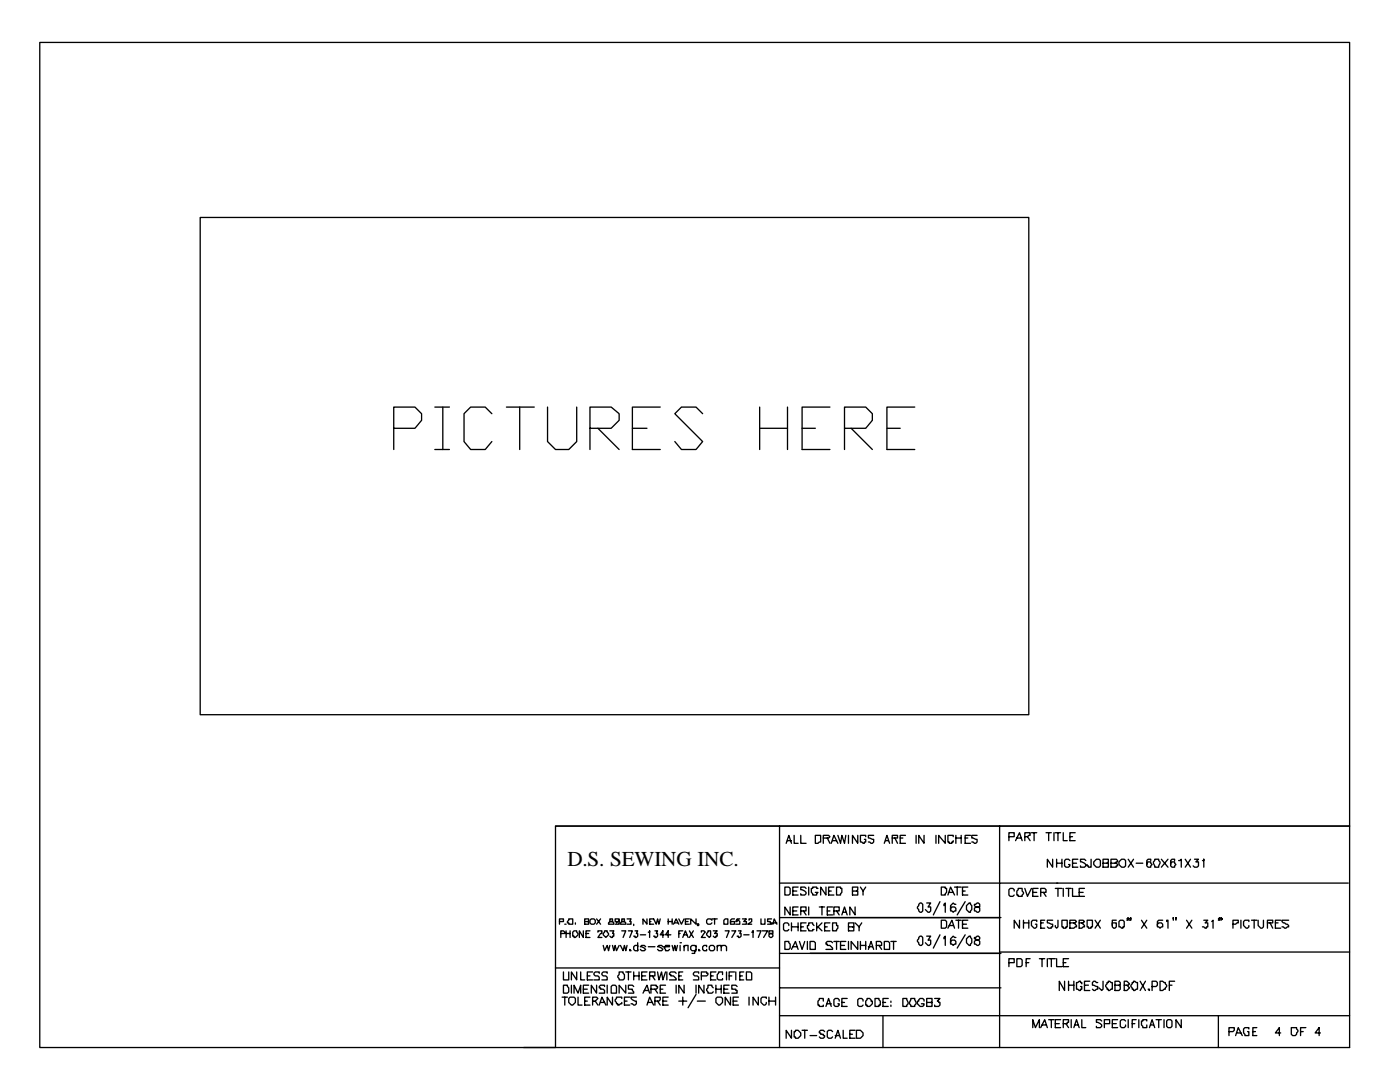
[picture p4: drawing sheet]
<svg xmlns="http://www.w3.org/2000/svg" width="279mm" height="216mm" viewBox="0 0 279 216" stroke-linecap="round" stroke-linejoin="round" font-family="sans-serif">
<defs><g id="words">
<text font-size="4.2" x="113.2" y="172.8">D.S. SEWING INC.</text>
</g></defs>
<g fill="none" stroke="#000" stroke-width=".26">
<path d="M7.9 8.5h261.4v156.3h-158.4v44.2h-103zM40 43.4h165.3v99.2h-165.3zM78.6 85.5h4.2l1.3-1.6v-1.4l-1.3-1.3h-4.2v8.5M86.8 81.2h2.9M86.8 89.7h2.9M88.4 81.2v8.5M98.2 82.5l-1.4-1.3h-2.9l-1.3 1.3v5.6l1.3 1.6h2.9l1.4-1.6M101.1 81.2h5.5M103.7 81.2v8.5M109.3 81.2v6.9l1.6 1.6h2.6l1.6-1.6v-6.9M117.7 85.5h4.3l1.6-1.6v-1.4l-1.6-1.3h-4.3v8.5M119.3 85.5l4.3 4.2"/>
<path d="M126.2 85.5h2.9M131.8 81.2h-5.6v8.5h5.6M140.2 82.5l-1.3-1.3h-2.9l-1.3 1.3 5.5 5.6-1.3 1.6h-2.9l-1.3-1.6M151.6 85.5h5.6M151.6 81.2v8.5M157.2 81.2v8.5M160.1 85.5h2.6M165.6 81.2h-5.5v8.5h5.5M168.5 85.5h4.3l1.3-1.6v-1.4l-1.3-1.3h-4.3v8.5M169.9 85.5l4.2 4.2M177 85.5h2.7M182.6 81.2h-5.6v8.5h5.6"/>
<path d="M110.9 164.8h158.4v44.2h-164.8M155.6 164.8v44.2M156.6 177h.8l.3 .3v1l-.3 .3h-.8zM156.9 168.3l.5-1.6 .6 1.6M157.2 167.7h.8M158.2 177.8h.8M158.5 166.7v1.6h.8M159.3 177h-1.1v1.6h1.1M159.8 166.7v1.6h1.1M160.9 177.3l-.3-.3h-.8v.5h.3l.8 .6v.2l-.3 .3h-.8v-.3M161.4 177v1.6M162.7 166.7h1.1v1.3h-.3l-.3 .3h-.5z"/>
<path d="M163.2 177.3h-.2v-.3h-.8v.3h-.3v.8l.3 .2v.3h.8v-.3l.2-.2h-.5M164.3 167.2h1.1l.2-.2-.2-.3h-1.1v1.6M164.8 177v1.6l-1-1.6v1.6M165.1 167.2l.5 1.1M165.4 177.8h.5M165.9 168.3l.5-1.6 .8 1.6M166.2 167.7h.8M166.4 177h-1v1.6h1M167 177h.7v.3h.3v.8l-.3 .2v.3h-.7zM167.2 166.7l.5 1.6 .3-1.6 .5 1.6 .3-1.6M169.3 166.7v1.6M170.1 177.8h.8l.3-.3v-.5h-1.1v1.6h1.1v-.8h-.3"/>
<path d="M171.2 166.7v1.6l-1.1-1.6v1.6M171.7 177l.5 .8v.8M172.8 167v-.3h-1.1v1.3l.8 .3v-.3h.3v-.5h-.3M172.8 177l-.6 .8M174.4 166.7h-1.1v.5l1.1 .3v.5l-.3 .3-.8-.3M176.5 168.3l.5-1.6 .5 1.6M176.7 167.7h.6M178.1 167.2h1v-.5h-1v1.6M178.6 167.2l.5 1.1M179.7 167.2h.5M180.7 166.7h-1v1.6h1M182.8 166.7v1.6"/>
<path d="M184.4 166.7v1.6l-1-1.6v1.6M186.8 166.7v1.6M187.6 179.9l-1.3 2.7M187.9 177h.7v.3h.3v.8l-.3 .2v.3h-.7zM188.6 166.7v1.6l-1.3-1.6v1.6M189.2 178.6l.5-1.6 .8 1.6M189.4 178.1h.8M190.2 167v-.3h-1v1.3h.2v.3h.6v-.3h.2v-.3M190.5 177h1.3M190.8 167.2h1M190.8 166.7v1.6M191 177v1.6"/>
<path d="M191.8 166.7v1.6M192.1 177.8h.5M192.6 167.2h.5M192.6 179.9l-1.6 2.7M193.1 177h-1v1.6h1M193.7 166.7h-1.1v1.6h1.1M195 166.7h-1.1v.5l1.1 .3v.5l-.3 .3-.8-.3M199.5 164.8v11.4h-43.9M201.3 167h1.1v-.8h-1.1v1.5M202.4 177.8v-.3l-.3-.2h-.5l-.3 .2v1.1l.3 .3h.5l.3-.3M202.7 167.7l.8-1.5 .5 1.5M202.9 167.2h.8"/>
<path d="M203.2 177.3h.8v.5l.3 .3-.3 .8h-.8v-.3h-.3v-.8l.3-.3zM204.5 177.3l.6 1.6 .7-1.6M204.5 167h.6l.2-.3h.3v-.5h-1.1v1.5M205.1 167l.5 .7M205.8 166.2h1.1M206.1 178.1h.8M206.4 166.2v1.5M207.2 177.3h-1.1v1.6h1.1M207.7 178.1h1.1v-.6l-.3-.2h-.8v1.6M208.2 178.1l.6 .8M208.8 166.2h1M209.3 166.2v1.5"/>
<path d="M210.1 171.4v1.6l-1.1-1.6v1.6M210.3 166.2v1.5M210.6 177.3h1.3M210.6 166.2h1.1M210.9 176.2h58.2M210.9 171.4v1.6M210.9 172.2h1M211.1 176.2h-11.6v32.8M211.1 166.2v1.5M211.1 177.3v1.6M211.9 171.4v1.6M212.2 166.2v1.5h.8"/>
<path d="M212.2 177.3v1.6M212.7 177.3h1.1M213.3 177.3v1.6M213.5 171.7l-.2-.3h-.6l-.2 .3v1.1l.2 .2h.6l.2-.2v-.3h-.2M213.5 167h.5M214 177.3v1.6h1.1M214 172.2h.8M214.6 166.2h-1.1v1.5h1.1M215.1 171.4h-1.1v1.6h1.1M215.4 178.1h.8M216.4 177.3h-1v1.6h1M216.7 171.7l-.3-.3h-.8v.6l.8 .2 .3 .3v.3l-.3 .2h-.8v-.2"/>
<path d="M217.8 171.4v1.6h-.6v-.2h-.2v-.3M218.3 172l.5-.6h.5l.3 .3v1.1l-.3 .2h-.5l-.5-.5zM220.1 172.2h.8l.3-.2v-.6h-1.1v1.6h1.1v-.8h-.3M221.7 172.2h.8l.3-.2h.2v-.3l-.2-.3h-1.1v1.6h1.1v-.2h.2v-.3l-.2-.3h-.3M223.3 172l.5-.6h.6l.2 .3v1.1l-.2 .2h-.6l-.5-.5zM225.2 171.4l1 1.6M226.2 171.4l-1 1.6M226.7 172.2h1.4M229.7 171.7v-.3h-.6l-.2 .3v1.1l.2 .2h.6v-.2l.2-.3-.2-.3v-.2h-.6l-.2 .2v.3M230.5 171.4h.7v.3l.3 .3-.3 1h-.7l-.3-.8zM231.8 171.4l1.3 1.6M233.1 171.4l-1.3 1.6"/>
<path d="M234.4 171.7v-.3h-.5l-.3 .3v1.1l.3 .2h.5v-.2l.3-.3-.3-.3v-.2h-.5l-.3 .2v.3M235.2 171.7h.3l.2-.3v1.6M236.5 171.4l1.1 1.6M237.6 171.4l-1.1 1.6M238.4 171.4h.8l-.5 .6h.5v.8l-.3 .2h-.5l-.3-.2M240 171.7h.2v-.3v1.6M110.9 193.1h44.7M111.7 183.9h.7v-.5h-.7v1M111.9 186.3h.8v-.3l-.3-.3h-.5v1.4M112.2 199h1M112.4 196.6h.8v.2l.3 .3v.8l-.3 .3h-.8zM112.4 193.9v1.6h1.1v-1.6"/>
<path d="M112.7 184.4h.3zM112.7 199v1.6M113 185.7v1.4M113 186.3h.8M113.5 199.2a.94 .94 0 0 1 1.3 0v.8l-.5 .6h-.3l-.5-.6zM113.5 183.4h.8v1h-.8v-.3h-.3zM113.8 185.7v1.4M114 196.6v1.6M114.3 186l.3-.3h.5l.3 .8-.6 .6h-.2v-.3h-.3zM114.6 198.2v-1.6l.8 1.6 .5-1.6v1.6M114.8 184.1v.3M115.1 193.9v1.6l-1.1-1.6v1.6"/>
<path d="M115.4 199v1.6h.8M115.9 193.9v1.6h.8M116.4 185.7v1.4l-.8-1.4v1.4M116.4 197.4h.8M116.7 183.9h.8v-.5h-.8v1h.8v-.5h-.3M116.7 199.8h.5M116.9 186.3h.6M117.2 194.7h.5M117.5 196.6h-1.1v1.6h1.1M117.7 183.6a.66 .66 0 0 1 1.1 0v.5l-.3 .3h-.5l-.3-.3zM117.7 199h-1v1.6h1M117.7 185.7h-.8v1.4h.8"/>
<path d="M118.3 199.8h.5l.5-.6-.2-.2h-.8v1.6M118.3 193.9h-1.1v1.6h1.1M118.8 199.8l.5 .8M119.1 196.6v1.6l-1.1-1.6v1.6M119.1 183.4l.8 1M119.3 186v-.3h.8v.6h-.2l-.6 .8h.8M119.6 194.2v-.3h-.8l-.3 .3v.3l.3 .2h.5l.3 .3v.5h-1.1M119.9 183.4l-.8 1M120.4 188.6l.3 1.1 .5-1.1 .2 1.1 .3-1.1M120.7 185.7h.5v.3l.2 .3v.2l-.5 .6-.5-.6zM120.7 196.8v-.2h-.8l-.3 .2v.3h.3v.3h.5l.3 .2v.6h-1.1M121.2 194.2v-.3h-.8l-.3 .3v.3l.3 .2h.5l.3 .3v.5h-1.1"/>
<path d="M121.2 196.6v1.6M121.7 183.4v.5h.5l.3 .2v.3h-1.1v-.3l.3-.2h.5v-.5zM121.7 185.7h.8l-.3 .6h.3v.5h-.3v.3h-.2l-.3-.3M122 196.8l.2-.2h.6l.2 .2v1.4h-1zM122.2 199v1.6l-1-1.6v1.6M122.2 188.6l.3 1.1 .3-1.1 .2 1.1 .6-1.1M123.6 193.9h.8v.3l.2 .3v.8l-.2 .2h-.8v-.2l-.3-.3v-.3l.3-.2zM123.6 183.6v.3h-.3l-.3 .2v-.2h-.2v-.5h.8v1h-.8M123.8 188.6l.6 1.1 .2-1.1 .3 1.1 .2-1.1M124.1 183.4v.5h.5l.3 .2v.3h-1.1v-.3l.3-.2h.5v-.5zM124.1 199.2v-.2h-1.1v.2l-.2 .3v.3l.2 .2v.3h.3v.3l.8-.3v-.3M124.1 185.7h.8l-.5 1.4"/>
<path d="M124.6 199.8h.5M124.9 196.6v1.6l-1.3-1.6v1.6M124.9 193.9h1M125.1 183.4h.8l-.2 .5h.2v.5h-.8M125.4 185.7h.8l-.5 1.4M125.4 193.9v1.6M125.7 189.4l.2 .3h-.2zM125.7 199h-1.1v1.6h1.1M126.5 196.8l-.3-.2h-.8v.8h.8v.2l.3 .3v.3h-1.1M126.5 194.7h1M126.5 184.4v.3M126.5 193.9v1.6"/>
<path d="M126.7 185.7h.6l-.3 .6h.3v.5l-.3 .3h-.3v-.3h-.2M127 199h-1.1v.2l.3 .3 .8 .3v.5l-.3 .3-.8-.3M127.3 188.9v-.3h-.6l-.2 .3v.5l.2 .3h.6v-.3M127.3 188.1v1.6M127.5 193.9v1.6M127.8 186.5h1.1M128.1 194.7h.8M128.3 198.2l.8-1.6 .5 1.6M128.6 197.6h.8M128.9 188.9l-.3-.3h-.5l-.3 .3h.3l.8 .5-.3 .3h-.5l-.3-.3M129.1 193.9h-1v1.6h1M129.1 183.4v1l-.8-1v1"/>
<path d="M129.4 186h.2v-.3v1.4M129.4 188.9h1.3M129.6 194.7h1.1v-.8h-1.1v1.6M129.6 183.9h.3M129.9 197.4h1.1l.2-.3v-.3h-.2v-.2h-1.1v1.6M130.2 194.7l.5 .8M130.7 199.8h.8l.3-.3v-.5h-1.1v1.6M130.7 185.7h.5l-.2 .6h.2v.5l-.2 .3h-.3v-.3h-.3M130.7 197.4l.5 .8M131.2 193.9l.3 1.6 .5-1.6 .3 1.6 .5-1.6M131.2 199.8l.6 .8M131.8 183.4l-.3 1-.3-1-.2 1-.6-1h-.8v1h.8"/>
<path d="M131.8 197.4h.5M132.3 188.9l-.3-.3h-.5l-.3 .3 .8 .3 .3 .2-.3 .3h-.5l-.3-.3M132.3 199.8h.8M132.6 186.5h-.8l.5-.8v1.4M132.6 188.9h1v-.3h-.8v.3h-.2l.2 .8h.5l.3-.3M132.8 196.6h-1v1.6h1M133.1 193.9v1.6M133.3 199h-1v1.6h1M133.3 183.4v1M133.3 183.9h.8M133.9 186.5h-1.1l.5-.8v1.4M134.1 188.6l.3 1.1 .3-1.1 .2 1.1 .3-1.1"/>
<path d="M134.1 183.4v1M134.4 184.4l.5-1 .6 1M134.7 184.1h.5M134.9 194.2l-.2-.3h-.8l-.3 .3v.3h.3v.2h.5l.5 .6v.2h-1.3M134.9 196.6v1.6M135.5 183.4l.5 1 .5-1M135.5 199.8h1.6M135.5 194.7h.5M135.5 186.3h.2M135.7 188.1h.3zM135.7 188.6v1.1M136.3 193.9h-.8v1.6h.8"/>
<path d="M136.3 185.7h-.8v1.4M136.3 187.1l.5-1.4 .5 1.4M136.3 199v1.6M136.5 196.6v1.6l-1-1.6v1.6M136.5 188.9l.3-.3h.5v1.1M136.5 186.5h.6M136.5 188.6v1.1M136.8 183.9h.5M137.6 183.4h-.8v1h.8M137.6 185.7l.8 1.4M138.4 185.7l-.8 1.4M138.9 183.4v1l-1.1-1v1"/>
<path d="M138.9 188.6v1.1l-.3 .3v.2h-.5M138.9 188.9l-.3-.3h-.5l-.3 .3v.5l.3 .3h.5l.3-.3M138.9 196.6v1.6M138.9 198.4l-1.6 2.7M139.2 199.8h1.6M139.4 189.4l.3 .3h-.3zM139.4 194.2v-.3h-.8l-.2 .3v.3l.2 .2h.6l.2 .3v.5h-1M139.4 184.4h-.2h.2v.3h-.2M140 194.7h1l.3-.2v-.3h-.3v-.3h-1v1.6M140 186v-.3h.5l.3 .3-.8 1.1h.8M140.5 196.6v1.6l-1.1-1.6v1.6M141 188.9v-.3h-.5l-.3 .3v.5l.3 .3h.5v-.3"/>
<path d="M141.3 185.7h.5v1.1l-.2 .3-.6-.6zM141.6 188.9a.66 .66 0 0 1 1 0v.5l-.3 .3h-.5l-.2-.3zM141.8 194.7h.5M142.1 183.6l-.3-.2h-.5l-.3 .2v.5l.3 .3h.5l.3-.3M142.1 183.4h1M142.3 197.1l-.2-.3v-.2h-.8v.5l-.3 .3 .3 .8h.8l.2-.3M142.3 185.7h.8l-.5 .6h.5v.5h-.2v.3h-.3l-.3-.3M142.6 183.4v1M142.9 193.9h-1.1v1.6h1.1M142.9 197.4h1M142.9 196.6v1.6M143.1 199h.8l.3 .2v.8l-.5 .6h-.3l-.5-.6v-.8z"/>
<path d="M143.1 188.9l.3-.3h.5v1.1M143.1 188.6v1.1M143.9 188.9l.3-.3h.5l.3 .3v.8M143.9 196.6v1.6M144.2 194.5v-.6h-.8v.3l-.3 .3v.8l.3 .2h.8v-.2M144.5 183.6l.2-.2h.6v1h-.8zM144.5 197.4h.8M144.7 185.7h.8l-.5 1.4M145 193.9v1.6M145.5 196.6h-1v1.6h1M145.5 194.7h.5M145.8 199v1.6l-1.1-1.6v1.6"/>
<path d="M146 185.7h.8l-.8 1.4M146.3 199.8h.8M146.6 193.9h-1.1v1.6M146.6 183.4h-.6l-.2 .2v.8h.8v-.5h-.8v.2M146.8 193.9v1.6M147.1 196.8l-.3-.2h-.8v.8h.8v.2h.3v.6h-1.1M147.4 199h-1.1v1.6h1.1M147.4 185.7h.5l-.3 .6h.3v.5l-.3 .3h-.2v-.3h-.3M147.6 183.4h-.5l-.3 .5h.3v-.3h.3l.2 .3v.5h-.8M147.6 194.7h.6M148.2 183.4h.8l-.6 .5h.6v.5h-.8M148.4 193.9h-.8v1.6h.8"/>
<path d="M148.4 186.5h1.1M149 193.9h.8l.2 .3v1.3h-1zM149.5 183.6v-.2h.5v.5l-.8 .5h.8M149.5 199v1.6M150 186h.3v-.3v1.4M151.1 185.7h.8l-.6 1.4M151.3 199v1.6l-1-1.6v1.6M151.9 183.4v1h.8v-1M152.1 185.7h1.1l-.8 1.4M152.9 199.2v-.2h-.8l-.2 .2v.8l.5 .6h.3l.2-.3v-.3M153.5 185.7v.6h.5l.3 .2v.3l-.3 .3h-.3l-.2-.3v-.3l.2-.2h.6v-.6zM153.5 199.8h1.3"/>
<path d="M153.5 199v1.6M154 183.4h-.8v.5h.5v.2h.3v.3h-.8M154.3 184.4l.2-1 .5 1M154.3 184.1h.7M154.8 199v1.6M155.6 183.1h44.2M155.6 190.2h44.2M155.6 197.1h44.2M156.6 187.9h.8v.2l.3 .3v.8l-.3 .2h-.8zM157.4 184.7v-.3l-.2-.3h-.6l-.2 .3v1.1l.2 .2h.6l.2-.2M157.7 181v1.6l-1.1-1.6v1.6M158 189.4l.8-1.5 .5 1.5"/>
<path d="M158 184.1v1.6M158 184.9h1.3M158.2 181.8h.8M158.2 188.9h.8M159.3 181h-1.1v1.6h1.1M159.3 184.1v1.6M159.5 187.9l.6 1.5 .5-1.5M159.8 181.8h1.1v-.8h-1.1v1.6M159.8 184.9h.5M160.3 181.8l.6 .8M160.9 184.1h-1.1v1.6h1.1M161.1 187.9v1.5"/>
<path d="M161.4 181v1.6M161.7 187.9h.8l.2 .2v1.3h-1zM162.5 184.7l-.3-.3v-.3h-.8v.6h-.3v.5l.3 .3v.2h.8v-.2h.3M163 184.1v1.6M163.2 184.9l.8 .8M163.5 181h1.1M164 181v1.6M164 184.1l-1 1.1M164.3 199.8v-.6h-.8v.3l-.3 .3v.8h.3v.2h.8v-.2M164.6 184.9h.5M165.1 181.8h.5M165.6 184.1h-1v1.6h1"/>
<path d="M166.2 184.1h.8v.6h.2v.5l-.2 .3v.2h-.8zM166.2 181h-1.1v1.6h1.1M166.2 188.1l-.3-.2h-.8l-.3 .2v.3h.3v.2h.5l.6 .6v.2h-1.4M166.4 181.8h1.1v-.8h-1.1v1.6M166.4 187.9h1.1M167 181.8l.5 .8M167 187.9v1.5M167.5 199.8v-.3l-.3-.3h-.5l-.3 .3v1.1l.3 .2h.5l.3-.2v-.3h-.3M167.7 188.6h.8M168 182.6l.5-1.6 .6 1.6M168.3 182h.5M168.8 187.9h-1.1v1.5h1.1"/>
<path d="M169.1 199.2h-1.1v1.6h1.1M169.3 184.9h1.1v-.8h-1.1v1.6h1.1v-.8h-.3M169.3 187.9v1.5M170.7 181v1.6l-1.1-1.6v1.6M170.7 184.1l.7 .8v.8M171.2 187.9v1.5l-1.3-1.5v1.5M171.7 188.6h1.1M171.7 187.9v1.5M172 184.1l-.6 .8M172.2 199.8v-.3l-.2-.3h-.6l-.2 .3v1.1l.2 .2h.6l.2-.2M172.8 187.9v1.5M173 199.2h.6l.2 .3v.3h.3v.5l-.5 .5h-.6v-.2h-.2v-.8l.2-.3z"/>
<path d="M173.3 189.4l.5-1.5 .6 1.5M173.3 188.9h.8M174.6 199.2h.8v.3l.3 .3v.8h-.3v.2h-.8zM174.9 188.6h1v-.5l-.2-.2h-.8v1.5M175.4 188.6l.5 .8M176.5 187.9h.8l.2 .2v1.3h-1zM177.3 199.2h-1.1v1.6h1.1M177.8 199.8v.2zM177.8 187.9h1.1M178.3 187.9v1.5M180.2 199.2h.8l.2 .8-.2 .8h-.8zM181.8 199.2h.8l.2 .8-.2 .8h-.8v-.2l-.3-.3z"/>
<path d="M183.4 180.4l.2-.2h.3l.2 .2v1.4l-.2 .2h-.3l-.2-.2v-.3l-.3-.3zM183.4 187.1l.2-.3h.3l.2 .3v1.3l-.2 .2h-.3l-.2-.2v-.3l-.3-.2zM184.4 199.8v-.3l-.3-.3h-.5l-.2 .3v.3h-.3v.5l.5 .5h.5l.3-.2v-.3h-.5M184.9 180.2h.8l-.5 .8h.5v.8l-.2 .2h-.3l-.5-.5M184.9 186.8h.8l-.5 .8h.5v.8l-.2 .2h-.3l-.5-.5M186.5 199.2h1.1l-.5 .6h.2v.2h.3v.6l-.3 .2h-.8v-.2M187.6 186.5l-1.3 2.7M187.9 183.6h.7l.3 .3v1l-.3 .3h-.7zM188.4 180.7v-.3l.2-.2v1.8M188.4 187.3v-.2l.2-.3v1.8M189.2 185.2l.8-1.6 .5 1.6M189.4 184.7h.8"/>
<path d="M190.8 180.4h-.3l-.3-.2-.5 .5v1.1h.3l.2 .2 .3-.2h.3v-.6l-.3-.2h-.5l-.3 .2v.3M190.8 187.1h-.3l-.3-.3-.5 .5v1.1h.3l.2 .2 .3-.2h.3v-.5l-.3-.3h-.5l-.3 .3v.2M190.8 183.6h1M191.3 183.6v1.6M192.1 184.4h.8M192.6 186.5l-1.6 2.7M192.9 180.7l.5-.5h.3v.2l.2 .3v.8l-.2 .3v.2h-.3l-.5-.5zM192.9 187.3l.5-.5h.3v.3l.2 .2v.8l-.2 .3v.2h-.3l-.5-.5zM193.1 183.6h-1v1.6h1M194.5 180.4v.3l.2 .3h.6l.2 .2v.6l-.2 .2-.8-.2v-.6l.2-.2h.8v-.6l-.2-.2zM194.5 187.1v.2h.2v.3h.6l.2 .3v.5l-.2 .2-.8-.2v-.5l.2-.3h.6l.2-.3v-.2l-.2-.3zM199.5 190h69.8"/>
<path d="M201.3 192.1h1.1v-.8h-1.1v1.6M202.9 191.3h.8l.3 .3v1l-.3 .3h-.8zM203.5 183.6v1.6l-1.1-1.6v1.6M204.3 184.1h1M204.3 183.6v1.6M204.8 192.1h.5M205.3 183.6v1.6M205.6 191.3h-.8v1.6M206.9 183.9v-.3h-.8l-.3 .3v.8l.6 .5h.2l.3-.3v-.5h-.3M207.4 191.3h1.1M207.7 184.1h.5M208 191.3v1.6"/>
<path d="M208.5 183.6h-.8v1.6h.8M209 191.3v1.6M209.3 191.3h1.3M209.8 191.3v1.6M210.1 183.6h-1.1v.5l1.1 .3v.5h-.3v.3h-.5l-.3-.3M210.9 191.3v1.6h1M211.1 183.6v1.3l-.2 .3-.3-.3v-.2M211.9 183.6h1.1v1.3h-.3v.3h-.5v-.3h-.3zM212.2 192.1h.5M212.5 195.8v1.8l-1.1-1.8v1.8M213.3 191.3h-1.1v1.6h1.1M213.3 195.8v1.8"/>
<path d="M213.3 196.6h1M213.5 184.1h1.1l.2-.2-.2-.3h-1.1v1.6h.8l.3-.3h.2v-.2l-.5-.6M214.3 195.8v1.8M215.4 184.1h.8l.2-.2-.2-.3h-.8v1.6h.5l.3-.3h.2v-.2l-.5-.6M215.9 196.3v-.2h-.3v-.3l-.8 .3v1.3l.8 .2v-.2h.3v-.6h-.3M216.4 196.6h.8M217 183.6h1v1.3h-.2v.3h-.6v-.3h-.2zM217.5 195.8h-1.1v1.8h1.1M218.5 183.6l1.1 1.6M219.1 196.1h-.3l-.3-.3h-.2l-.3 .3v.5l1.1 .2v.6h-.3l-.3 .2h-.2l-.3-.2M219.6 183.6l-1.1 1.6M220.1 195.8v1.6l-.2 .2-.6-.5"/>
<path d="M220.9 196.1h.3v-.3l.8 .3v1.3h-.3l-.2 .2h-.3v-.2h-.3v-.3l-.2-.3zM222.5 196.6h1.1v-.5l-.3-.3h-.8v1.8h.8l.3-.2v-.6l-.3-.2M222.8 183.6h-.8v1.3l.2 .3h.3l.3-.3v-.8h-.8v.6M223.3 183.9a.66 .66 0 0 1 1.1 0v1h-.3v.3l-.8-.3zM224.4 196.6h.8l.2-.3-.5-.5h-.5v1.8h.5l.5-.5-.5-.5M225.2 183.4h-.3l.3-.3v.5h-.3M225.7 183.4h-.3l.3-.3v.5h-.3M226 196.1h.2v-.3l.8 .3v1.3h-.3l-.2 .2h-.3v-.2h-.2v-.3l-.3-.3zM227.5 195.8l1.1 1.8M227.8 183.6l1.1 1.6M228.6 195.8l-1.1 1.8M228.9 183.6l-1.1 1.6"/>
<path d="M229.1 197.4h.3v.2zM229.9 196.8h.8l.3-.2v-.5l-.3-.3h-.8v1.8M231.5 195.8h.5l.3 .3h.3v.2l.2 .3-.2 .8h-.3l-.3 .2h-.5zM232 183.6h-.8l-.2 .3v1h.2l.3 .3 .3-.3h.2v-.5l-.2-.3h-.6l-.2 .3v.3M232.8 183.9v-.3h.3v1.6M233.4 196.6h.5M234.2 183.4v-.3v.5M234.4 195.8h-1v1.8M234.7 183.4v-.3v.5M236.8 183.6l1.1 1.6M237.9 183.6l-1.1 1.6M240.2 183.6h.8l-.5 .5h.5v.8h-.2v.3l-.8-.3"/>
<path d="M241.8 183.9l.3-.3v1.6M243.4 183.4h-.2l.2-.3v.5h-.2M243.9 183.4h-.2v-.3l.2 .3-.2 .2M246.1 184.4h.5l.3-.3h.2v-.5h-1v1.6M247.6 183.6v1.6M249.2 183.9v-.3h-.8l-.2 .3v.8l.5 .5h.3l.2-.3v-.2M249.8 183.6h1M250.3 183.6v1.6M251.1 183.6v1.1l.5 .5h.3l.2-.3v-1.3M252.9 184.1h1.1v-.5h-1.1v1.6M253.5 184.1l.5 1.1M254.5 184.1h.6"/>
<path d="M255.6 183.6h-1.1v1.6h1.1M257.2 183.6h-1.3v.3l.2 .2 .8 .3 .3 .3v.2h-.3l-.3 .3-.7-.3M119.6 200.6l.5-1.6 .8 1.6M119.9 200h.8M129.1 200.6l.5-1.6 .8 1.6M129.4 200h.8M155.6 202.7h113.7M158 205.6v1.6l-1.1-1.6v1.6M158.5 205.8h.3v-.2h.5l.5 .5v.5l-.5 .6h-.5v-.3h-.3zM160.1 205.6h1M160.6 205.6v1.6M161.7 206.6h1.3"/>
<path d="M164.6 205.8l-.3-.2h-.5l-.3 .2v.3h.3v.3h.5v.2h.3v.3l-.3 .3h-.5l-.3-.3M164.8 200.8l.6-1.6 .5 1.6M165.1 200.3h.8M166.2 205.8l-.3-.2h-.5l-.3 .2v1.1l.3 .3h.5l.3-.3M166.7 207.2l.5-1.6 .5 1.6M166.7 206.6h.8M168 200h.5M168.3 205.6v1.6h.8M169.6 206.4h.5M170.7 205.6h-1.1v1.6h1.1M170.9 205.6h.8l.5 .5v.5l-.5 .6h-.8zM176.2 202.7v6.3"/>
<path d="M176.2 200h.5M177.8 200.6v.2M184.9 200h1.1v-.8h-1.1v1.6h1.1v-.8h-.3M206.1 205.1v-1.6l.5 1.6 .8-1.6v1.6M207.7 205.1l.8-1.6 .5 1.6M208 204.5h.8M209.3 203.5h1M209.8 203.5v1.6M210.6 204.3h.8M211.7 203.5h-1.1v1.6h1.1M212.2 204.3h.8v-.3h.3v-.5h-1.1v1.6M212.7 204.3l.6 .8"/>
<path d="M213.8 203.5v1.6M214.3 205.1l.5-1.6 .6 1.6M214.6 204.5h.5M215.9 203.5v1.6h.8M219.9 203.7l-.3-.2h-.8v.5h.3l.8 .5v.3l-.3 .3h-.8v-.3M220.4 204.3h1.1v-.8h-1.1v1.6M222 204.3h.8M223 203.5h-1v1.6h1M224.6 203.7l-.2-.2h-.6l-.2 .2v1.1l.2 .3h.6l.2-.3v-.3M225.2 203.5v1.6M226 204.3h.5M226.7 203.5h-.7v1.6"/>
<path d="M227.3 203.5v1.6M228.9 203.7v-.2h-.8v.2h-.3v.8l.3 .3v.3h.8v-.6M229.4 205.1l.5-1.6 .6 1.6M229.7 204.5h.5M230.7 203.5h1.1M231.2 203.5v1.6M232.3 203.5v1.6M232.8 203.7l.3-.2h.5l.3 .2v1.1l-.3 .3h-.5l-.3-.3zM235.7 203.5v1.6l-1-1.6v1.6M243.2 202.7v6.3M245.3 205.8h.8l.2-.2v-.5h-1v1.5M246.6 206.6l.5-1.5 .8 1.5"/>
<path d="M246.9 206.1h.7M249.2 205.3v-.2h-.8l-.2 .2v.8l.2 .3v.2h.8v-.8h-.2M250 205.8h.6M250.8 205.1h-.8v1.5h.8M255.6 206.1h-1.1l.8-1v1.5M257.7 205.1h1.1v.2l.2 .3v.2l-.5 .8h-.5l-.3-.2zM259.6 205.8h.5M260.6 205.1h-1v1.5M263.5 206.1h-1l.8-1v1.5"/>
</g>
<use href="#words"/>
</svg>
